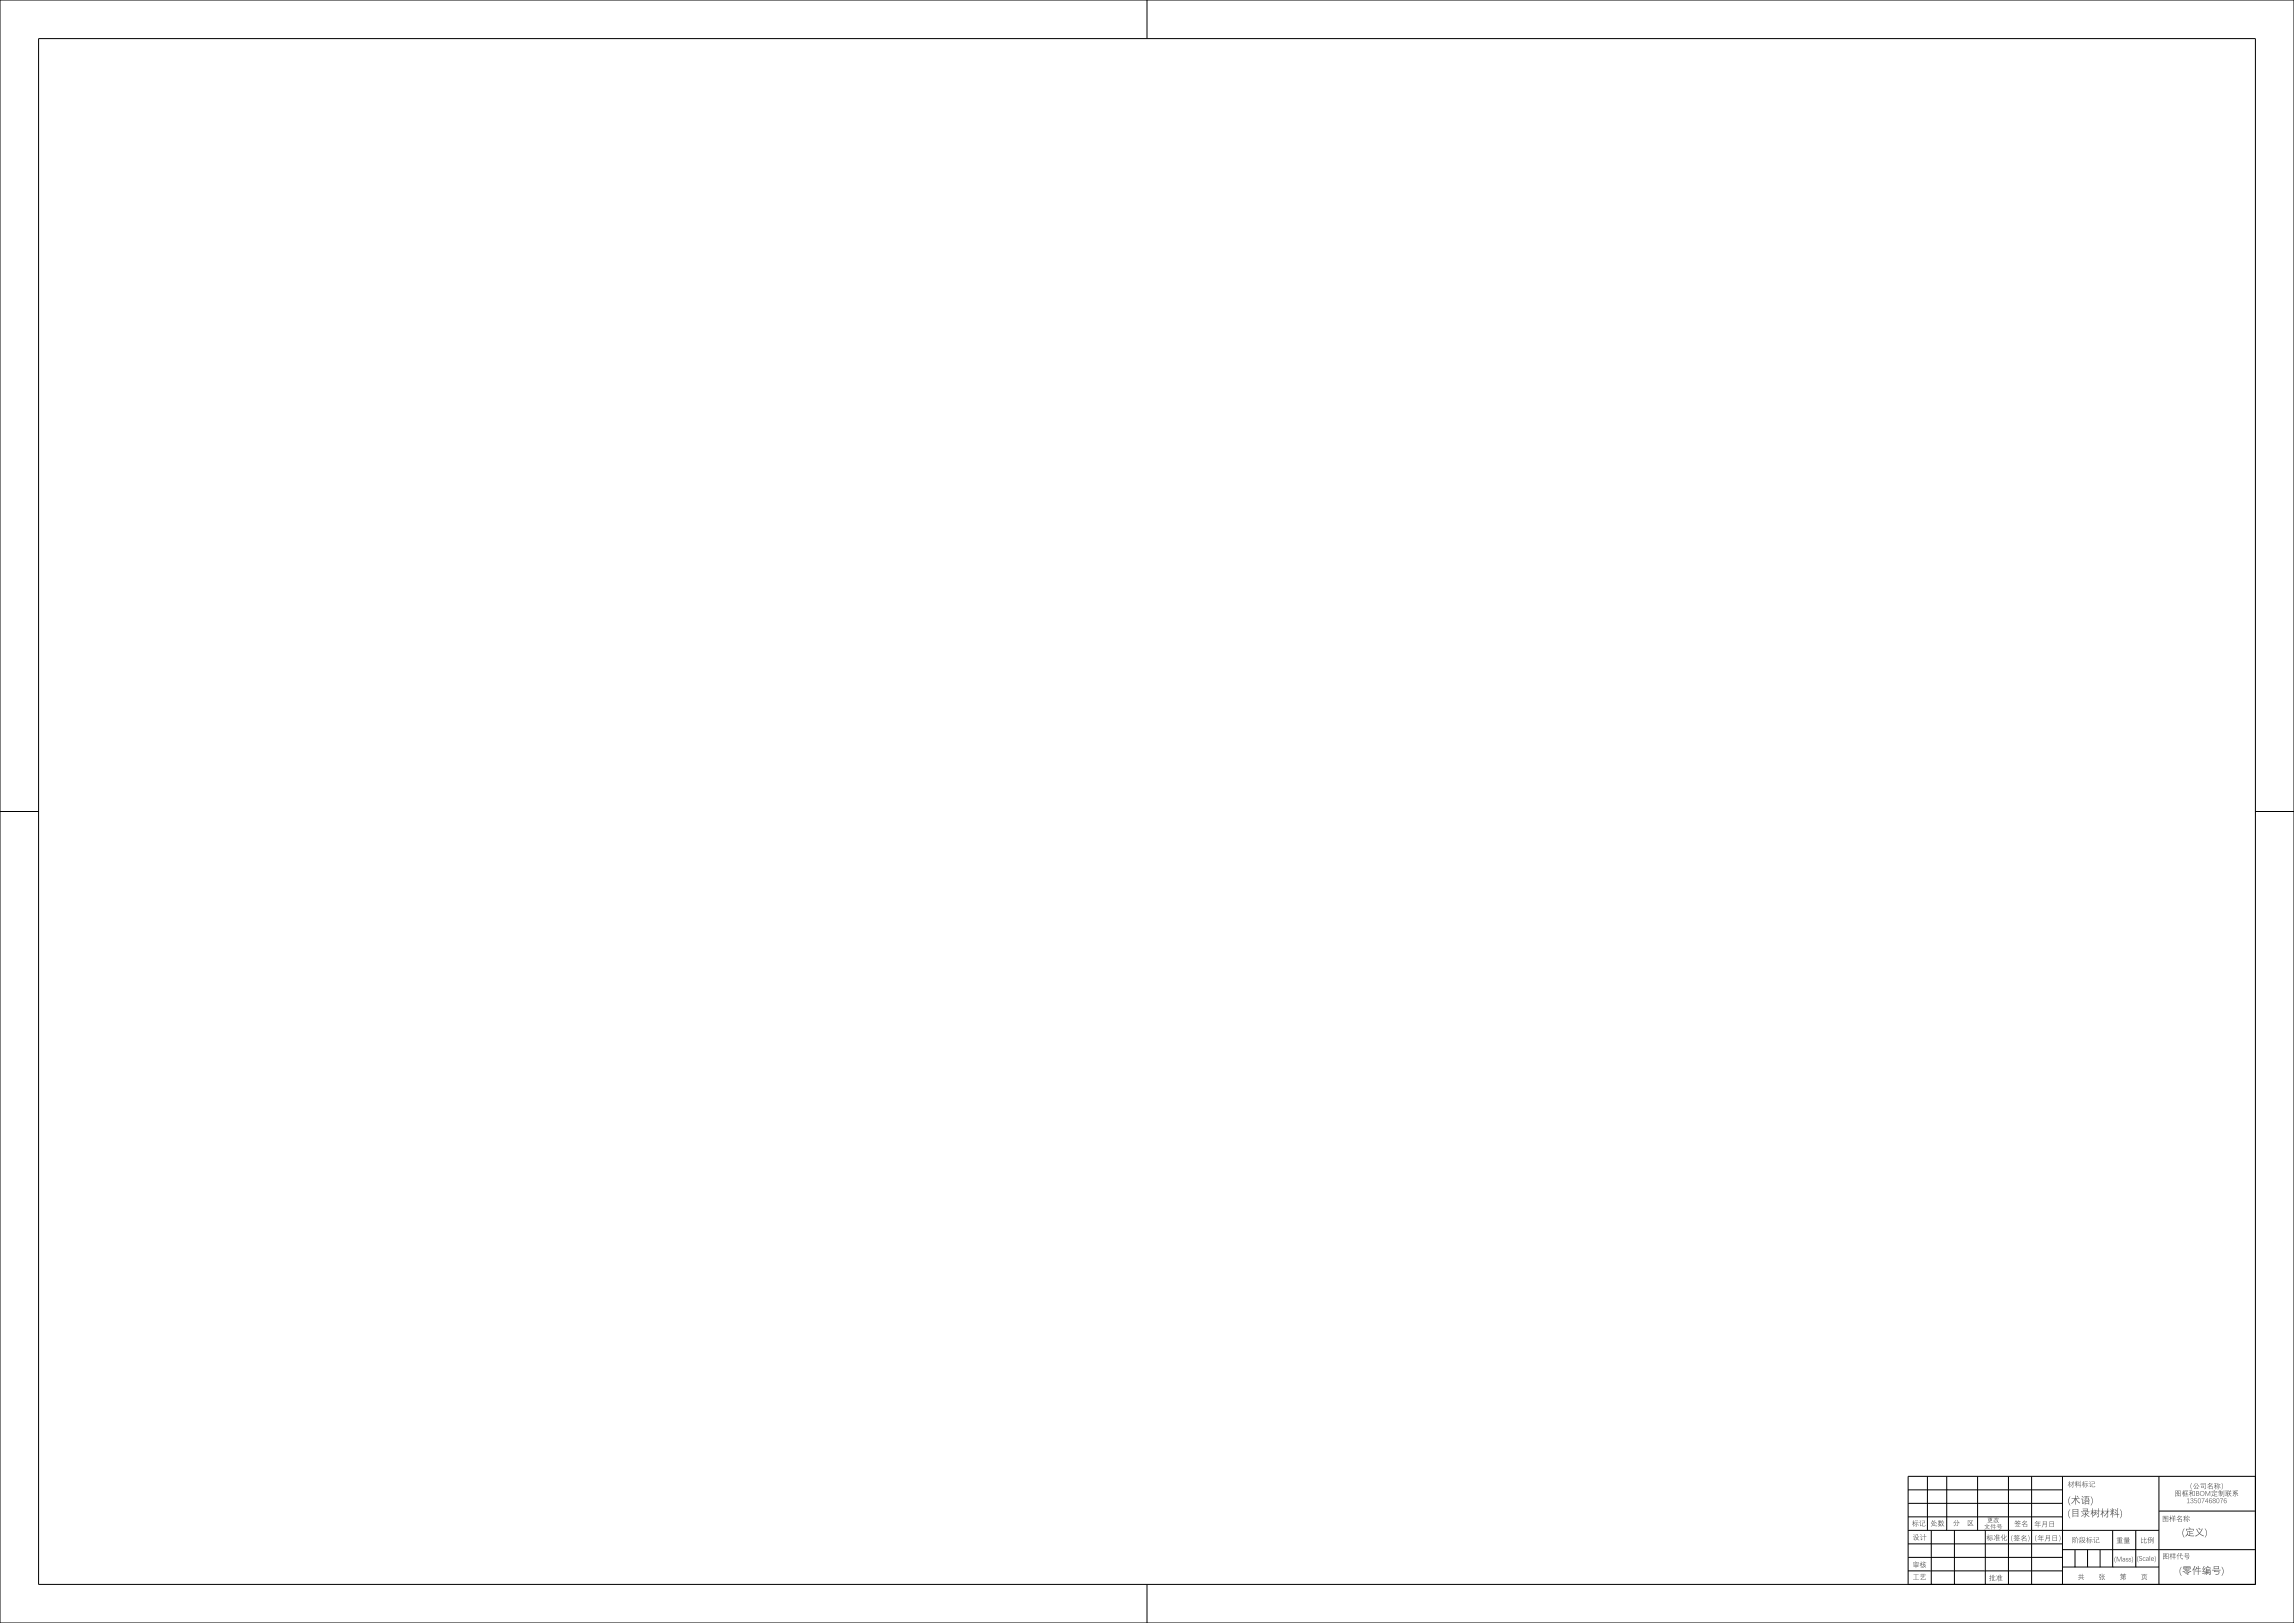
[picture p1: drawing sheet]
<svg xmlns="http://www.w3.org/2000/svg" width="1189mm" height="841mm" viewBox="0 0 1189 841" stroke-linecap="round" stroke-linejoin="round" font-family="sans-serif">
<g fill="none" stroke="#000" stroke-width=".52">
<path d="M0 0h1189v841h-1189zM595 0v20M20 20h1149v801h-1149zM0 421h20M1169 421h20M989 772h80M989 779h80M999 765v28M1009 765v28M1025 765v28M1041 765v56M1053 765v56"/>
<path d="M1069 765v56M1119 765v56M1169 765h-180v56M989 786h80M989 793h130M1001 793v28M1013 793v28M1029 793v28M1095 793v19M1107 793v19M1119 783h50M989 800h80"/>
<path d="M989 807h80M989 814h80M1069 812h50M1069 803h100M1075 803v9M1082 803v9M1088 803v9M595 821v20"/>
</g>
<g fill="#4b4b4b">
<path d="M1108 806v2v2v-2zM1109 806l1 1h-1l1 1v1l-1-1h1l-1-1zM1111 807h1l-1 1v1l1-1v1h-1zM1112 807h1l1 2h-2v-1h1zM1114 806v3zM1115 807h1v1h-1l1 1h-1zM1115 807v1h1zM1117 806v2v2v-2z" fill-rule="evenodd"/>
<path d="M1096 807v1l1 2-1-2zM1097 807l1 2 2-2v2l-1-2-1 2-1-2v2zM1100 809a.5 .5 0 0 0 1 0 .5 .5 0 0 0-1 0zM1100 807l1 1v1h-1v-1h1zM1102 807l1 1h-1h1v1h-1h1l-1-1zM1104 807l1 1h-1h1l-1 1h-1h1l-1-1zM1105 807l1 1-1 2v-2z" fill-rule="evenodd"/>
<path d="M1130 812v2l1 3-1-3zM1131 814l2-1 3 1v1a2.7 2.7 0 0 0-4 0zM1132 815h2l-1-1 1 1h1l-1 1-1-1h1zM1132 812h3h-1h2v1l-1-1h-1v1l-1-1h-1l-1 1v-1h2zM1132 813h1zM1132 813h1zM1134 813h1zM1134 813h1zM1137 811l1 1-1 4v-3l-1 1zM1138 812l1 1v-2h1l-1 2h2h-2v1h2h-2l1 2-1-2h-1h1v-1l-1 1zM1141 815h2zM1142 811l1 1-1 1h1l-1 1h1l-1 1v-2h-1zM1143 812h2l-1-1 1 1h1v1h-2v1h2v2h-1v-1v1l-1-1v1v-1v1l-1-1v1v-2zM1144 812v1h1v-1zM1144 814v1zM1144 814l1 1zM1145 814v1zM1146 813l5 1h-3h2v2h-2l2-1h-2v-1zM1147 812h3v1h-3zM1148 812v1h2v-1zM1151 812l1 2v3v-3z" fill-rule="evenodd"/>
<path d="M1132 792l-1 3 1 2-1-2zM1134 793h2l-1 1h2l-2 1v1h2h-2a.9 .9 0 0 0-1-1 .9 .9 0 0 0-1 1l1-2 1 2v-2zM1133 792h2v-1v1h2v1v-1h-4v1zM1138 792l1 1a.9 .9 0 0 0 1 1 .9 .9 0 0 0 1-1v-1h1l-1 1a1.3 1.3 0 0 0-1 2 1.3 1.3 0 0 0 2 1 1.9 1.9 0 0 0-3 0h-1a1.5 1.5 0 0 0 1-1 1.5 1.5 0 0 0 0-2zM1139 792l2 1zM1143 792l1 2-1 3 1-3z" fill-rule="evenodd"/>
<path d="M993 790l-1 1zM992 789h2h-1v2v-2zM993 788h1zM992 788v1v2v-2l-1 1zM995 789h1v2v-1l-1 1v-2zM995 788h1zM996 788h2v1h-2v2h2v-1v1h-2v-2h1v-1z" fill-rule="evenodd"/>
<path d="M1001 788l1 1a1.3 1.3 0 0 0 1 1 1.3 1.3 0 0 0 1 1l-2-1-1 1 1-1-1-1 1 1v-1l-1 1zM1003 788l1 1h-1v1zM1005 788h1l-1 1h1h-1l-1-1h1zM1004 790h2v1h-1v-1zM1005 790h1zM1007 788v1l1-1-1 2 1 1-1-1-1 1 1-1-1-1 1 1v-1h-1z" fill-rule="evenodd"/>
<path d="M1013 788v1zM1013 789h2v1l-1 1 1-2h-1l-1 1v1a.9 .9 0 0 0 1-1 .9 .9 0 0 0-1-1zM1014 788l2 1zM1020 788h3h-3v3h3h-3zM1021 788l1 1v-1v1v1a.8 .8 0 0 0-1-1 .8 .8 0 0 0 0 1h-1a.9 .9 0 0 0 1-1 .9 .9 0 0 0-1-1z" fill-rule="evenodd"/>
<path d="M1030 786h3l-1 1v1l-1 1h2h-2h-1h1v-1h-1v-1h1zM1033 787h1v1v1v-1l-1 1v-1h1v-1zM1035 786v1h1l-1 1 1 1h-1h-1l1-1v-1h-1z" fill-rule="evenodd"/>
<path d="M1029 790h2v1a.9 .9 0 0 0-1 1 .9 .9 0 0 0 1 0h-1h-2a1.1 1.1 0 0 0 2-1 1 1 0 0 0-1-1zM1029 790l1 1v-1zM1032 790v3v-2zM1033 790h1v1h1h-1v2l-1-2zM1035 791h3h-2h1v1l-1 1 1-1h-1v-1zM1035 790h2v1h-2zM1036 790h1z" fill-rule="evenodd"/>
<path d="M1044 790l2-1 1 1zM1045 789h1zM1044 791h2v-1v1h1zM1045 788h1l-2 1zM1046 788h1l-1 1zM1048 789l1-1h2l-2 2h2v1h-2v-1h-1l1-1h1zM1049 790v1h1v-1z" fill-rule="evenodd"/>
<path d="M1056 788v1h2h-2h1l-1 1h2l-2 1h-1v-1v-1h1h-1zM1055 790h1zM1059 788h2v3h-1h1v-1h-2l-1 1zM1059 789v1h2v-1zM1059 788v1h2v-1zM1062 788h3v3h-3zM1062 790v1h2v-1zM1062 789v1h2v-1z" fill-rule="evenodd"/>
<path d="M1055 795v2l1 2-1-2zM1057 795v1h2h-1v1h1h-1v1h1h-1v1v-1h-2h1v-1h1v-1h-2zM1057 797v1h1v-1zM1060 796h2v3v-1v-1h-1l-1 2zM1061 797h1zM1061 796h1zM1064 796h2v2l-2 1zM1064 797v1h2v-1zM1064 796v1h2v-1zM1067 795l1 2-1 2 1-2z" fill-rule="evenodd"/>
<path d="M1043 795v2v2l-1-2zM1044 797l1-1 2 1zM1045 797h1l-1-1zM1044 798h1l1-1v1l1 1zM1045 797v1zM1044 795l1 1h-1zM1046 795l1 1h-1zM1044 798h1zM1048 796l1-1v1h1l-1 1h1v2h-2v-2l-1 1 2-1-1-1 1 1 1-1zM1049 797v1h1v-1zM1051 795l1 2-1 2 1-2z" fill-rule="evenodd"/>
<path d="M1031 797v1zM1031 796h2l-1 1v1h-1h1v-1zM1031 795l2 1zM1032 797l1 1zM1030 795l1 1v1v1l-1-1zM1034 797v1zM1033 796h1zM1035 795v1h2h-1v1v1h1h-2v-2l-1 1zM1035 797v1h1v-1zM1035 797h1zM1035 796h1zM1035 795l1 1zM1038 795v3v-2l-1 1zM1039 795v2l1-1-1 1v1h1h-1v-1h-1h1z" fill-rule="evenodd"/>
<path d="M991 796h1v2l1-1-1 1v-2zM992 795v1zM993 797h1a.7 .7 0 0 0 0 1 .7 .7 0 0 0 1 0h-1h-1zM993 797h1zM993 795h1l1 1h-1v-1h-1l-1 1zM995 796h1v2v-1v1v-2zM995 795l1 1zM997 795v1h1h-1v2v-2h-1h1z" fill-rule="evenodd"/>
<path d="M992 810h1v-1v1h2h-3zM992 810h1h1v2h-1v1v-1h-1zM992 811l1 1zM992 811h1zM993 811l1 1zM993 811h1zM996 810h2h-1v1l1-1-2 2 1-1v-1zM997 809v1zM996 812l2-1v1zM996 809v2v2v-2h-1z" fill-rule="evenodd"/>
<path d="M992 816h2h-1v2l2 1h-3l1-1v-2zM995 816h1v-1l1 1v-1l1 1-2 1zM995 817h3l-2 1h2v1h-2l1-2z" fill-rule="evenodd"/>
<path d="M1032 816l1 1v2h-1zM1033 816v1h1h-1l1 2h-1zM1032 816v1v1l-1 1 1-1h-1h1v-1h-1h1zM1035 818v1zM1036 816v1h2h-1h1l-1 1h1l-1 1h1h-2v-2h-1zM1036 818v1h1v-1zM1036 818h1zM1036 817h1z" fill-rule="evenodd"/>
<path d="M1076 796l1 2a.8 .8 0 0 0-1-1 .8 .8 0 0 0 0 1h-1zM1076 798l-1 2zM1077 798v2zM1074 797h1v1v1v-2h-1v3zM1078 797h1h-1h1h-1v1h1h-1v1h1h-1v1v-1zM1079 798h2a.7 .7 0 0 0-1 1 .7 .7 0 0 0 1 0h-1l-1 1 1-1zM1080 798v1v-1zM1079 796h1l1 2-1-1-1 1zM1083 798l-1 1zM1083 798h2h-1l-1 2v-1v-1zM1083 797h1zM1084 798l1 1zM1082 796v1h1h-1l1 1h-1v2v-2l-1 1zM1085 798h1v1v1l-1-2zM1085 797h1zM1086 797h2v1h-1v1h1h-2v-1h2v-1z" fill-rule="evenodd"/>
<path d="M1097 797h3h-1h1l-1 1h1v1h-1h1l-1 1h1h-3h2l-1-1h1h-1v-1l1-1h-2h2zM1098 798l1 1zM1098 798h1zM1099 798h1zM1099 798l1 1zM1101 798h3zM1101 797h2v1h-2zM1101 797h2zM1101 797h2zM1101 798h3v1h-2h2l-2 1h2h-3h1l-1-1h1h-1zM1102 799h1zM1102 798h1zM1101 799h1zM1101 798h1z" fill-rule="evenodd"/>
<path d="M1110 797v1h1h-1v1h1l-1 1zM1111 797v1h2h-2l1 1v1l-1-1zM1114 797h1v1a1.2 1.2 0 0 1 0 1 1.2 1.2 0 0 1-1 1l1-2h-1v-1zM1115 797l1 2zM1116 796v3v1zM1114 796v4v-2h-1z" fill-rule="evenodd"/>
<path d="M1078 816h1l1 1h-1l1 1h-3l1-1h-1l1-1zM1078 817h1zM1077 819l1-1zM1079 818l1 1zM1089 815l1 2h1h-1l1 2-1-2v1l-1 1zM1091 816l-1 1zM1088 816h1v1h-1h1l-1 2 1-2h-1l1-1zM1099 816h3v1l-1 1h1h-1h1h-1v1l-1-1-1 1 1-1h-1v-1h1zM1100 817v1zM1100 815v1h-1zM1101 815l1 1h-1zM1110 816h3h-2h1v2v-2h-1l-1 2v-2h1zM1111 817v1l-1 1 1-1zM1112 818h1z" fill-rule="evenodd"/>
<path d="M1073 768h1v-1l1 1-1 3v-1v-1l-1 1 1-2zM1072 767l1 1v1v2v-2l-1 1zM1078 767v3l1-1-1 2v-1h-1h1zM1077 769h1zM1077 768l1 1zM1076 767v2h1h-1h1h-1v2v-2l-1 1zM1075 768h1zM1077 768h-1zM1081 769l-1 1zM1080 769h2h-1v2v-1v-1zM1080 768h2zM1082 769v1zM1080 767v1v1v2v-2l-1 1zM1083 769v1h1l-1 1v-2zM1083 768h1zM1084 768h2v1h-2v1h2v1h-2v-2h1v-1z" fill-rule="evenodd"/>
<path d="M1122 786h1l-1 1h1h-2l2-1h-2zM1122 787l1 1zM1122 787l1 1zM1121 785h3v4h-3zM1121 786v2h3v-2zM1126 785l1 1v-1v1h1h-1v1v1l1-1-1 1v1v-1h-1h1v-1h-1l1-1h-1zM1125 785l1 2h-1v2v-2l-1 1zM1128 786l1-1v1h2l-1 1h1v2h-2v-2h-1h2l-1-1 1 1 1-1zM1129 787v1h2v-1zM1133 787v1zM1134 785v1h1v1v-1h-1l-1 1zM1134 786v2v1zM1134 787l1 1zM1132 786h1v1v2l-1-2v1v-1v-1z" fill-rule="evenodd"/>
<path d="M1122 805h1v1v1h-2l2-1h-1zM1122 807h1zM1122 807h1zM1121 805h3v3h-3zM1121 805v3h3v-3zM1126 805h1h1l-1 1h1l-1 1h1h-1v1v-1h-1h1v-1h-1h1h-1v-1zM1125 805l1 1h-1v2v-2l-1 1zM1129 805v3v-2h-1zM1130 805v1h1a.9 .9 0 0 0-1 1 .9 .9 0 0 0 1 1v-1v1l-1-2h-1h1zM1130 805h1zM1132 806h3h-2v1h2l-1 1h-1l1-1h-1v-1zM1132 805h2v1h-2zM1133 805v1h1v-1z" fill-rule="evenodd"/>
<path d="M1136 768v2v2l-1-2zM1138 769l-1 1zM1138 770v1h1v-1v2l-2-1zM1139 769l1 1zM1140 769h3zM1141 769h2v2h-1h1v-2zM1141 770h1v1h-1zM1141 770v1h1v-1zM1144 769l1-1v1h2l-2 1h2v2h-2v-2l-1 1 1-1v-1l1 1v-1zM1145 770v1h2v-1zM1149 770v1zM1150 768v1h1v1v-1h-2v1zM1150 770v1l-1 1zM1150 770l1 1zM1148 769h1h-1l1 1h-1v2v-2v1v-1v-1zM1151 768l1 2v2v-2z" fill-rule="evenodd"/>
<path d="M1129 773h1l-1 1h1h-2l1-1h-1zM1128 774l1 1zM1127 772h3v3l-3 1zM1128 773v2h2v-2zM1132 772h2l-2 1v2h2h-2zM1133 773h1h-1l1 1-1 1h1h-1v-1v-1zM1132 772v1v3v-2h-1zM1135 772h1v1v1v1l-1-1v1v-2zM1136 773h2v2h-2zM1137 773v2v-2zM1138 773h2v2h-2zM1139 773v1v-1zM1139 774v1h1l-1-1zM1140 774a1.5 1.5 0 0 1 3 0 1.5 1.5 0 0 1-3 0zM1140 774a1 1 0 0 0 2 0 1 1 0 0 0-2 0zM1143 773l1 2 2-2v2l-1-2-1 2-1-2v2zM1147 773h2l-1 1h1h-1v1h1h-2h-1l1-1 1 1v-1zM1146 773h2l-1-1 2 1h-2h-1zM1150 772v1l1-1v1h1h-1h1l-1 1h1l-1 1v-1v1v-1l-1 1v-1h1h-1l1-1h-1zM1152 773v1zM1153 772v3h-1zM1155 773l1-1v1v1h1h-1l1 1h-1a.6 .6 0 0 0 0-1 .7 .7 0 0 0-1 1 .6 .6 0 0 0 0-1v-1zM1155 772l1 1zM1153 772h2v4l-1-1h-1zM1154 773v1zM1154 774v1zM1157 775h1zM1157 772h3l-2 1h2l-2 1h1v-1l1 1h-1v1h-1l1-1h-2l2-1-1 1v-1zM1159 774l1 1z" fill-rule="evenodd"/>
<path d="M1134 777v-1v3h1h-1v-2zM1135 777h2l-1 2h-1l2-1h-1v-1h-1zM1137 776h2l-1 1v1h1l-1 1-1-1 1 1 1-1h-1h-1zM1139 777h2l-1 2-1-1zM1140 777l-1 1 1 1v-2zM1141 776h2l-1 3v-2zM1144 776l1 2-1 1v-1h-1zM1144 777l-1 1h1zM1145 777h1h-1v1h1v1l-1-1zM1145 778a.6 .6 0 0 0 1 0 .6 .6 0 0 0-1 0zM1147 777h1v2h-1zM1147 777a.5 .5 0 0 0 1 0 .5 .5 0 0 0-1 0zM1147 778a.6 .6 0 0 0 1 0 .6 .6 0 0 0-1 0zM1149 777h1v2l-1-1zM1149 777v1l1 1v-2zM1151 776h1l-1 3 1-2zM1153 777h1h-1v1h1v1l-1-1zM1153 778a.6 .6 0 0 0 1 0 .6 .6 0 0 0-1 0z" fill-rule="evenodd"/>
<path d="M1073 775l-1 3 1 2-1-2zM1076 775l1 1zM1074 776h2v-1v1h2l-2 1 2 2h-1l-1-2v3v-3a1.8 1.8 0 0 1-2 2l1-2zM1079 777h1v2l-1-2zM1079 775l1 1zM1080 775h3l-2 1h2v1h-3h1v-1h-1h1zM1081 776v1h1v-1zM1081 778h2v2h-2zM1081 778v1h2v-1zM1084 775l1 2-1 3v-3z" fill-rule="evenodd"/>
<path d="M1073 782l-1 3 1 2-1-2zM1074 782h3v4h-2h-1zM1075 782v1h2v-1zM1075 783v1h2v-1zM1075 785h2zM1079 782h3v1l1 1h-2v1l1-1h1l-1 1 1 1a1.4 1.4 0 0 1-2-2v2h-1h1v-1l-2 1 2-2-2-1h3l-2-1h2zM1079 784h1zM1085 782h2l-1 2 1 1-1-1-1 2v-1a1 1 0 0 0 1-1 1 1 0 0 0-1-1l1 1v-1zM1087 784v1zM1087 782l1 1v3h-1h1v-3h-1h1zM1084 782l1 2v2l-1-2v1zM1091 783h1v-1l1 1v3h-1v-2a1.6 1.6 0 0 1-2 2l2-3zM1090 782v1h1h-1l1 1h-1v2v-2l-1 1a1 1 0 0 0 1-1 1 1 0 0 0-1-1h1zM1097 782h1v3v-1v1v1l-1-1h-2h2zM1096 783l1 1zM1096 782l1 1zM1095 782v1h1l-1 1h1h-1v2v-2l-1 1a.8 .8 0 0 0 1-1 .8 .8 0 0 0-1 0l1-1zM1094 782l1 1zM1095 782h1l-1 1zM1099 782l1 2-1 3 1-3z" fill-rule="evenodd"/>
</g>
</svg>
